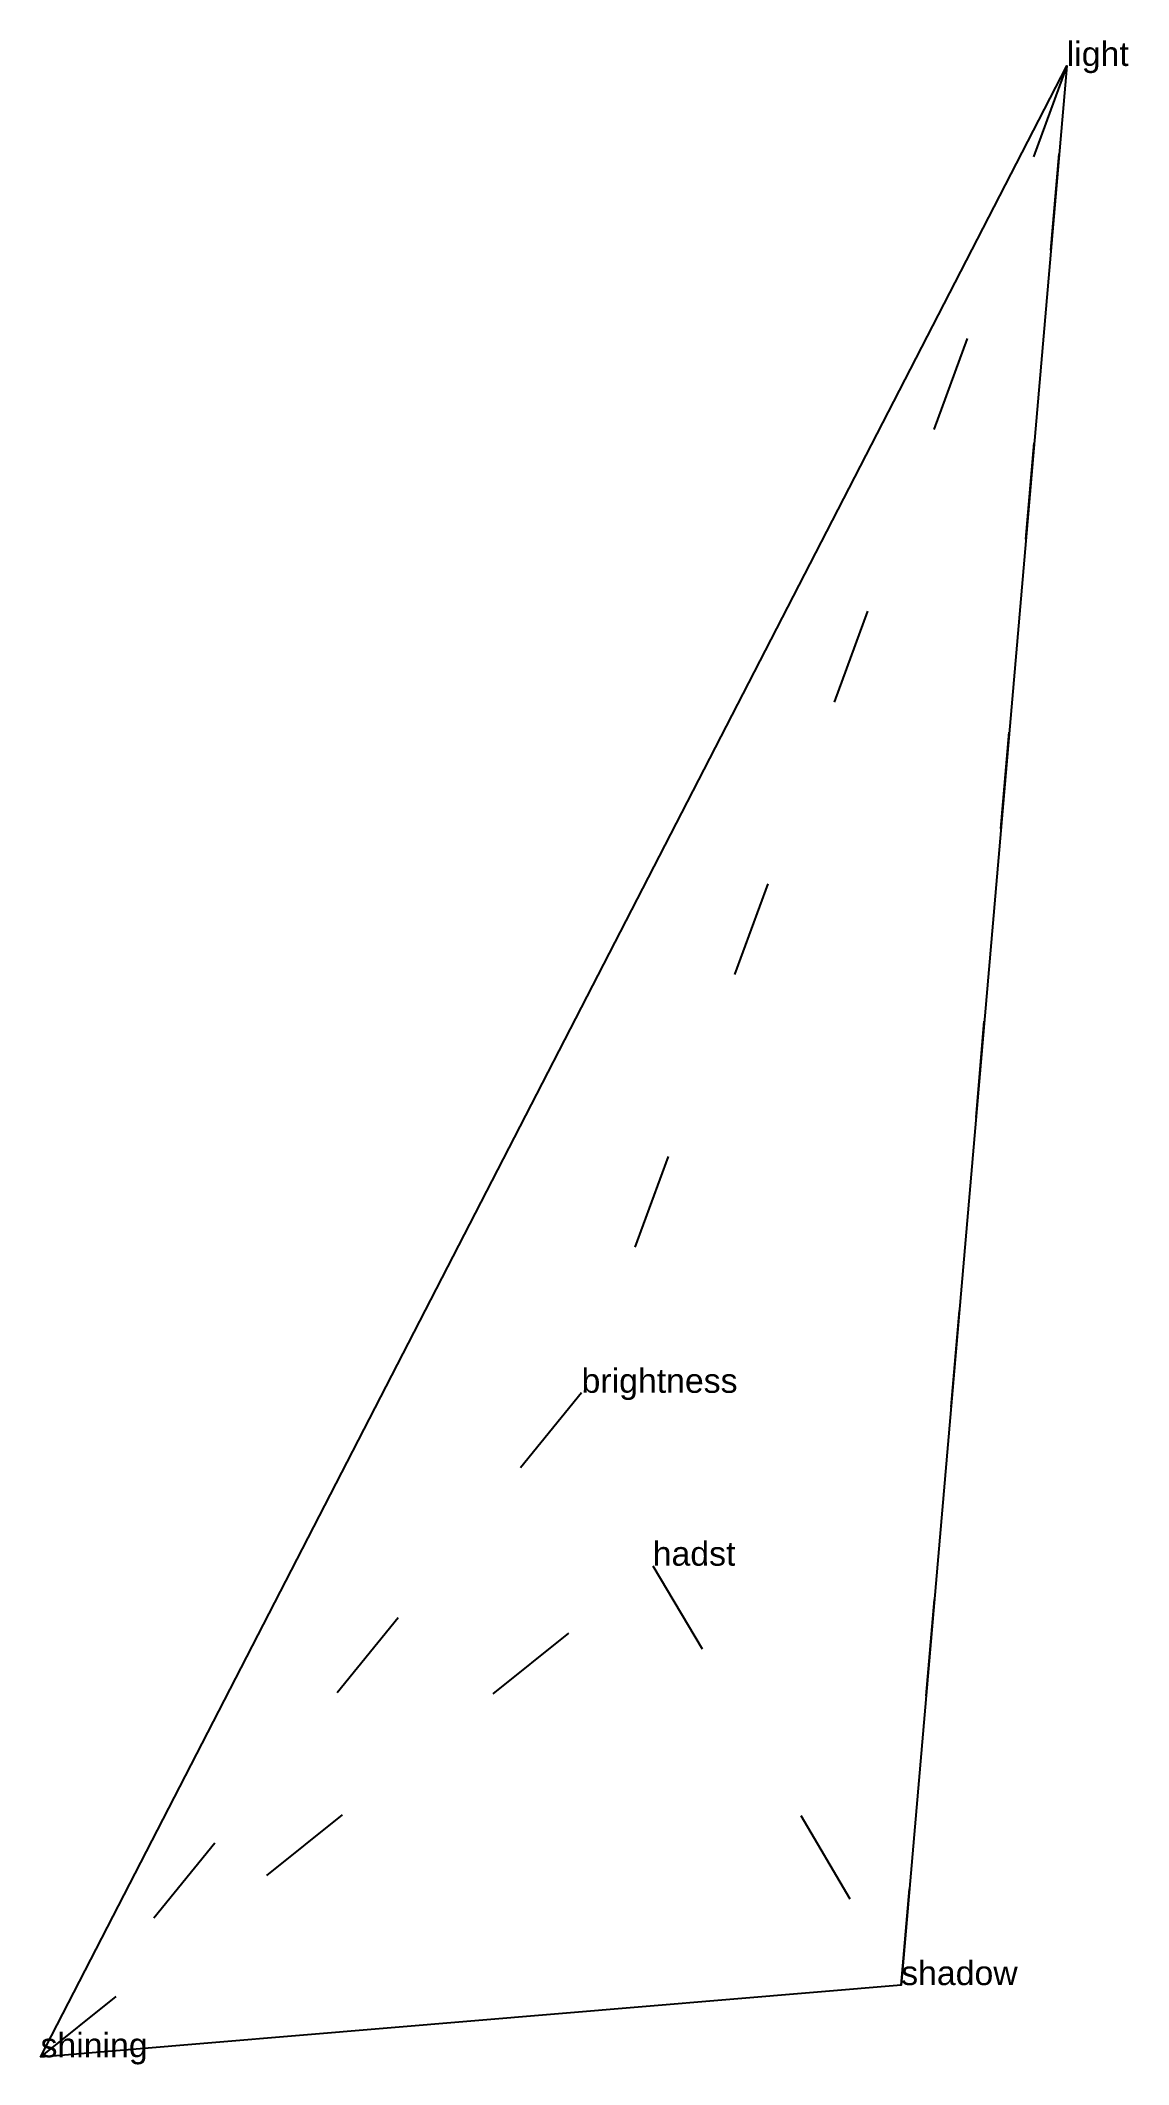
# Model space of a CAD drawing. Extents: x -0.37 to 0.75, y -0.06 to 2.03.
import ezdxf

# ---------------------------------------------------------------- set-up
doc = ezdxf.new("R2010")
doc.units = 0
doc.linetypes.add('DOT', pattern=[0.2, 0, -0.2])
doc.layers.add('TEXT', color=1, linetype='CONTINUOUS')
doc.styles.get("Standard").update_dxf_attribs({"font": 'arial.ttf'})

msp = doc.modelspace()

# ---------------------------------------------------------------- linework, layer by layer
at = {"layer": 'INTERNAL', "linetype": 'DOT'}
msp.add_polyline3d([(0.6874, 2.0067, 0), (0.1862, 0.6352, 0), (-0.3727, -0.0516, 0), (0.2597, 0.4565, 0), (0.5164, 0.023, 0), (0.6874, 2.0067, 0)], close=True, dxfattribs=at)
at = {"layer": 'OUTLINE', "linetype": 'CONTINUOUS'}
msp.add_polyline3d([(-0.3727, -0.0516, 0), (0.6874, 2.0067, 0), (0.5164, 0.023, 0), (-0.3727, -0.0516, 0)], close=True, dxfattribs=at)

# ---------------------------------------------------------------- texts
at = {"layer": 'TEXT'}
for s, p in [('light', (0.6874, 2.0067)), ('brightness', (0.1862, 0.6352)), ('hadst', (0.2597, 0.4565)), ('shadow', (0.5164, 0.023)), ('shining', (-0.3727, -0.0516))]:
    msp.add_text(s, height=0.025, dxfattribs=at).set_placement(p)

doc.saveas('drawing.dxf')
